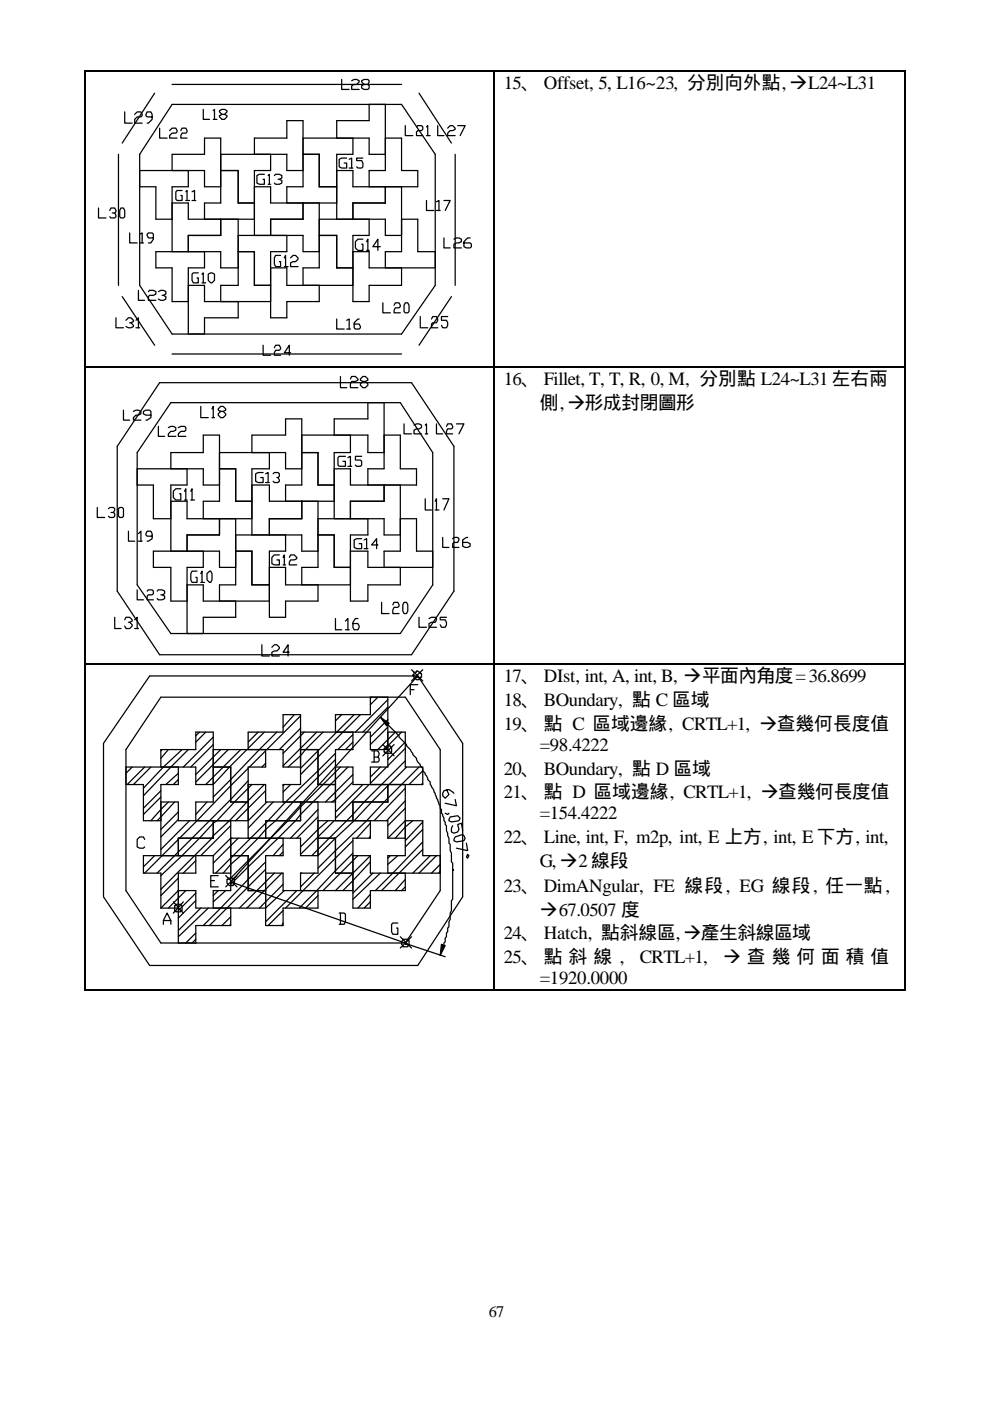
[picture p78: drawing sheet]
<svg xmlns="http://www.w3.org/2000/svg" width="210mm" height="297mm" viewBox="0 0 210 297" stroke-linecap="round" stroke-linejoin="round" font-family="sans-serif">
<defs><g id="words">
<g font-size="4">
<text x="106.9" y="19">15、 Offset, 5, L16~23, 分別向外點,‡L24~L31</text>
<text x="106.9" y="81.7">16、 Fillet, T, T, R, 0, M, 分別點 L24~L31左右兩</text>
<text x="114.6" y="86.7">側,‡形成封閉圖形</text>
<text x="106.9" y="144.6">17、 DIst, int, A, int, B, ‡平面內角度=36.8699</text>
<text x="106.9" y="149.7">18、 BOundary, 點 C 區域</text>
<text x="106.9" y="154.7">19、 點 C 區域邊緣, CRTL+1, ‡查幾何長度值</text>
<text x="114.6" y="159.2">=98.4222</text>
<text x="106.9" y="164.2">20、 BOundary, 點 D 區域</text>
<text x="106.9" y="169.2">21、 點 D 區域邊緣, CRTL+1, ‡查幾何長度值</text>
<text x="114.6" y="173.7">=154.4222</text>
<text x="106.9" y="178.8">22、 Line, int, F, m2p, int, E 上方, int, E 下方, int,</text>
<text x="114.6" y="183.8">G, ‡2線段</text>
<text x="106.9" y="189.1">23、 DimANgular, FE 線段, EG 線段, 任一點,</text>
<text x="114.6" y="194.1">‡67.0507 度</text>
<text x="106.9" y="199.1">24、 Hatch, 點斜線區,‡產生斜線區域</text>
<text x="106.9" y="204.2">25、 點 斜 線 ,</text>
<text x="114.6" y="208.7">=1920.0000</text>
<text x="135.8" y="204.2">CRTL+1,</text>
<text x="153.5" y="204.2">‡ 查 幾 何 面 積 值</text>
</g>
<text font-size="3.4" x="103.7" y="279.3">67</text>
</g></defs>
<g fill="none" stroke="#000" stroke-width=".26">
<path d="M18.1 15.3v62.4M18.3 15.1h86.5M32.8 19.8l-6.9 10.5M36.5 17.9h48.7M72.5 16.8v2.2h1.6M74.6 17.1l.5-.3h.6l.5 .3v.3l-.5 .5h-.6l-.5 .3v.8h1.6M77.3 17.9l-.6-.5v-.3l.6-.3h.8l.2 .3v.3l-.2 .5h-.8l-.6 .3v.5l.6 .3h.8l.2-.3v-.5l-.2-.3M88.9 19.8l6.9 10.5M104.9 15.3v62.4M105 15.1h86.8M192 15.3v62.4M25.1 32.7v27.8"/>
<path d="M26.5 23.7v2.4h1.5M28.6 24.3l.5-.6h.8l.3 .8-.3 .3h-.8l-.5 .5v.8h1.6M29.6 39.6h3.5v6.9h3.4M29.6 36.2h13.8v3.4h3.4M32.3 24.8h-1.1l-.2-.3 .2-.8h.8l.3 .6v1l-.8 .8h-.3M33.9 27.2v2.1h1.6M36 27.7l.5-.5h.8l.3 .8-.3 .2h-.8l-.5 .6v.5h1.6M36.5 36.2v-3.5h6.9v-3.4h3.4v13.7h-3.4v3.5M36.5 22.1h48.7l7.1 10.6v27.8l-7.1 10.3h-48.7l-6.9-10.3v-27.8zM38.4 27.7l.2-.5h.8l.3 .8-.3 .2h-.8l-.2 .6v.5h1.3M40 36.2v3.4h-3.5v13.8M43.1 23.2v2.1h1.3"/>
<path d="M45.2 23.5l.3-.3v2.1M45.2 25.3h.8M46.8 36.2h3.7v6.8h3.5M46.8 32.7h14.1v3.5h3.4M47.1 24.3l-.5-.6v-.2l.5-.3h.5l.6 .3v.2l-.6 .6h-.5l-.5 .2v.3l.5 .5h.5l.6-.5v-.3l-.6-.2M54 39.6h3.4v3.4h14M54 32.7v-3.4h6.9v-3.7h3.4v14h-3.4v3.4M56.1 37h-1.1l-.5 .2v1.6l.5 .3h1.1v-1.1h-.3M56.9 37.2l.2-.2v2.1M56.9 39.1h.5M57.4 32.7v3.5h-3.4v13.7M58.2 37.2l.3-.2h.8l.5 .2v.5l-.8 .3"/>
<path d="M59.3 38l.5 .3v.5l-.5 .3h-.8l-.3-.3M64.3 29.3h14v3.4h3.5M64.3 32.7h3.4v6.9h3.7M73.6 33.5h-1.1l-.5 .3v1.6l.5 .2h1.1v-1h-.6M74.1 33.8l.5-.3v2.1M74.1 35.6h.8M74.9 29.3v3.4h-3.5v13.8M77 33.5h-1.3v.5h1l.3 .6v.8l-.3 .2h-.8l-.2-.2M78.3 22.1v3.5h-6.9v3.7M81.8 39.6v3.4h-6.9v3.5M81.8 29.3h3.4v6.9h3.4v3.4h-13.7v-3.4h-3.5M81.8 22.1v14.1h-3.5v3.4"/>
<path d="M85.2 39.6v13.8h-3.4v3.4M86 26.6v2.2h1.6M88.4 26.9l.2-.3h.8l.3 .3v.5l-.3 .3h-.8l-.2 .3v.8h1.3M90.5 26.9l.3-.3v2.2M90.5 28.8h.8M92.9 26.6v2.2h1.3M95 27.2l.5-.6h.5l.6 .6v.2l-.6 .3h-.5l-.5 .5v.6h1.6M96.6 32.7v27.8M97.1 26.6h1.6l-1.1 2.2M20.9 44.1v2.1h1.6M23.3 44.6l.2-.5h.8l.3 .8-.3 .3h-.5M24.3 45.2l.3 .5v.2l-.3 .3h-.8l-.2-.3"/>
<path d="M25.7 44.1h.5l.3 .5v1.3l-.3 .3h-.5l-.3-.3v-1.3zM27.5 49.4v2.1h1.6M29.6 49.7l.6-.3v2.1M29.6 51.5h.8M32.5 50.4h-1l-.3-.7 .3-.3h.8l.2 .3v1l-.5 .8h-.5M36.5 43h3.5v3.5h14M38.6 40.4h-1l-.3 .3v1.5l.3 .3h1v-1h-.2M39.4 40.7l.3-.3v2.1M39.4 42.5h.8M40.7 40.7l.6-.3v2.1M40.7 42.5h.8M42.1 57.9h-1.1l-.3 .2v1.3l.3 .6h1.1v-1.1h-.3"/>
<path d="M42.9 58.1l.2-.2v2.1M42.9 60h.8M43.4 53.4v3.4h-3.4v14M44.2 58.1l.5-.2 .8 .2v1.3l-.5 .6h-.3l-.5-.6zM46.8 46.5v3.4h-6.8v3.5M50.5 56.8h-3.7v-3.4h-13.7v3.4h3.4v7.1h3.5M50.5 46.5v14h-3.7v3.4M50.5 53.4h3.5v7.1h3.4M50.5 49.9h13.8v3.5h3.4M57.4 56.8h3.5v3.7h14M59.5 54.2h-1l-.3 .5v1.3l.3 .5h1v-1h-.2M60.3 54.7l.3-.5v2.3"/>
<path d="M60.3 56.5h.8M60.9 49.9v3.5h-3.5v14h3.5v-3.5h6.8v-3.4M61.6 54.7l.6-.5h.5l.5 .5v.2l-.5 .6h-.5l-.6 .2v.8h1.6M64.3 43v3.5h-6.9v3.4M67.7 46.5h14.1v3.4h3.4M67.7 49.9h3.7v6.9h3.5M67.7 43v13.8h-3.4v3.7M74.9 53.4h3.4v3.4h14M77 50.7h-1.1l-.5 .5v1.4l.5 .5h1.1v-1.3h-.3M77.8 51.2l.3-.5v2.4M77.8 53.1h.5M78.3 46.5v3.4h-3.4v14h3.4v-3.4h6.9v-3.7"/>
<path d="M80.7 52.3h-1.6l1.1-1.6v2.4M85.2 46.5h3.4v6.9h3.7M90.5 42.5v2.1h1.6M92.6 42.8l.5-.3v2.1M92.6 44.6h.8M94.2 42.5h1.3l-1 2.1M94.2 50.4v2.2h1.3M96.3 50.7l.5-.3h.6l.5 .3v.5l-1.6 .6v.8h1.6M99.7 50.4h-.5l-.8 .8v1.1l.6 .3h.7l.3-.3v-.5l-.3-.3h-1.3M18.1 78v62.7M18.3 77.8h86.5M24.6 67.4v2.1h1.6"/>
<path d="M25.9 62.9l6.9 10.3M26.7 67.9l.6-.5h.5l.5 .5v.3l-.8 .2M27.8 68.4l.5 .6v.2l-.5 .3h-.5l-.6-.3M28.8 67.9l.6-.5v2.1M28.8 69.5h.8M29.4 61.6v2.1h1.3M31.5 61.8l.2-.2h.8l.6 .2v.6l-.6 .2h-.8l-.2 .3v.8h1.6M33.6 61.8l.5-.2h.6l.5 .2v.6l-.8 .2M34.7 62.6l.5 .3v.5l-.5 .3h-.6l-.5-.3M36.5 75.1h48.7M40 60.5h3.4v3.4h14M50.5 63.9v3.5h-7.1v3.4"/>
<path d="M55.8 73.2v2.1h1.6M58.2 73.7l.3-.5h.8l.2 .8-.2 .3h-.8l-.3 .5v.5h1.3M61.6 74.8h-1.3l1.1-1.6v2.1M71.4 67.6v2.2h1.6M72.2 79.8v2.4h1.4M73.6 67.9l.5-.3v2.2M73.6 69.8h.7M76.2 67.6h-.3l-.8 .8v1.1l.3 .3h.8l.3-.3-.3-.8h-1.1M81.2 64.2v2.1h1.6M83.6 64.7l.3-.5h.8l.2 .8-.2 .3h-.8l-.3 .5v.5h1.3M86 64.2h.5l.3 .5v1.4l-.3 .2h-.5l-.3-.2v-1.4zM89.2 67.1v2.4h1.6"/>
<path d="M91.5 67.6l.3-.5h.8l.3 .8-.3 .5h-.8l-.3 .3v.8h1.4M95 67.1h-1.3v.8h1l.3 .5v.6l-.3 .5h-.8l-.2-.5M95.8 62.9l-6.9 10.3M104.9 78v62.7M105 77.8h86.8M192 78v62.7M26.2 87v2.1h1.3M28.3 87.2l.5-.2h.6l.5 .2v.6l-.5 .2h-.6l-.5 .5v.6h1.6M29.1 99.4h14v3.4h3.5M32 88h-1l-.6-.2v-.6l.6-.2h.7l.3 .2v1.3l-.8 .6h-.2M33.6 90.4v2.1h1.3M33.9 81.1h53.4l9 13.5v30.7l-9 13.5h-53.4l-9-13.5v-30.7z"/>
<path d="M35.7 90.7l.5-.3h.6l.5 .3v.5l-.5 .3h-.6l-.5 .5v.5h1.6M36.2 99.4v-3.4h6.9v-3.7h3.5v14h-3.5v3.7M36.2 85.4h48.7l6.9 10.6v28l-6.9 10.3h-48.7l-7.1-10.3v-28zM37.8 90.7l.6-.3h.8l.2 .3v.5l-.2 .3h-.8l-.6 .5v.5h1.6M39.7 99.4v3.4h-3.5v14.1M42.6 86.2v2.3h1.6M45 86.7l.2-.5v2.3M45 88.5h.5M46.6 99.4h3.4v6.9h3.4M46.6 96h14v3.4h3.4M46.8 87.2l-.5-.2v-.3l.5-.5h.6l.5 .5v.3l-.5 .2h-.6l-.5 .6v.2l.5 .5h.6l.5-.5v-.2l-.5-.6M53.4 96v-3.7h7.2v-3.5h3.4v14h-3.4v3.5"/>
<path d="M57.1 96v3.4h-3.7v14M64 92.3h14.1v3.7h3.4M64 96h3.5v6.8h3.4M73.3 96.7h-1.3l-.3 .3v1.6l.3 .3h1.3v-1.1h-.5M73.8 97l.5-.3v2.2M73.8 98.9h.8M74.3 80.3l.3-.5h.8l.5 .5v.3l-.5 .3h-.8l-.3 .5v.8h1.6M74.3 92.3v3.7h-3.4v14M76.7 96.7h-1.3v.8h1.1l.2 .3v.8l-.2 .3h-.8l-.3-.3M77 80.9l-.5-.3v-.3l.5-.5h.5l.6 .5v.3l-.6 .3h-.5l-.5 .5v.3l.5 .5h.5l.6-.5v-.3l-.6-.5M78.1 85.4v3.4h-7.2v3.5M81.5 92.3h3.4v7.1h3.5v3.4h-14.1v-3.4h-3.4"/>
<path d="M81.5 85.4v14h-3.4v3.4M85.7 89.9v2.1h1.6M87.8 90.1l.6-.2h.5l.5 .2v.6l-1.6 .5v.8h1.6M90.2 90.1l.3-.2v2.1M90.2 92h.6M92.6 89.9v2.1h1.3M94.7 90.4l.3-.5h.8l.2 .8-.2 .2h-.8l-.3 .6v.5h1.3M96.8 89.9h1.6l-1 2.1M20.6 107.6v2.1h1.6M23 107.9l.3-.3h.8l.2 .3-.2 .8h-.6M24.1 108.7l.2 .2v.5l-.2 .3h-.8l-.3-.3M25.1 107.9l.3-.3h.5l.3 .3v1.5l-.3 .3h-.5l-.3-.3z"/>
<path d="M27.3 112.6v2.1h1.3M29.1 102.8h3.4v7.2h3.7M29.4 113.2l.5-.6v2.1M29.4 114.7h.8M32.3 113.7h-1.1l-.2-.3 .2-.8h.8l.3 .6v1l-.8 .5h-.3M36.2 106.3h3.5v3.7h13.7M38.4 103.6h-1.1l-.5 .6v1.3l.5 .5h1.1v-1.3h-.3M39.2 104.2l.2-.6v2.4M39.2 106h.5M40.5 104.2l.2-.6v2.4M40.5 106h.8M43.1 116.9v3.4h-3.4v14"/>
<path d="M46.6 110v3.4h-6.9v3.5M50 110v14h-3.4v3.4M50 116.9h3.4v7.1h3.7M50 113.4h14v3.5h3.5M53.4 102.8h3.7v3.5h13.8M55.8 100.2h-1l-.6 .3v1.5l.6 .3h1v-1.1h-.5M56.4 100.5l.5-.3v2.1M56.4 102.3h.7M57.9 100.5l.3-.3h.8l.3 .3v.5l-.3 .2h-.3M59 101.2l.3 .6v.2l-.3 .3h-.8l-.3-.3M59.3 117.7h-1.1l-.5 .5v1.3l.5 .3h1.1v-1.1h-.6M60.1 118.2l.2-.5v2.1"/>
<path d="M60.1 119.8h.5M60.6 113.4v3.5h-3.5v14h3.5v-3.5h6.9v-3.4M61.4 118.2l.2-.5h.8l.6 .5v.2l-.6 .3h-.8l-.2 .5v.6h1.6M64 106.3v3.7h-6.9v3.4M67.5 110h14v3.4h3.4M67.5 113.4h3.4v6.9h3.4M67.5 106.3v14h-3.5v3.7M74.3 116.9h3.8v3.4h13.7M76.7 114.2h-1l-.6 .3v1.6l.6 .2h1v-1h-.5M77.3 114.5l.5-.3v2.1M77.3 116.3h.8M78.1 110v3.4h-3.8v14h3.8v-3.4h6.8v-3.7"/>
<path d="M80.2 115.5h-1.4l1.1-1.3v2.1M81.5 102.8v3.5h-7.2v3.7M84.9 102.8v14.1h-3.4v3.4M84.9 110h3.5v6.9h3.4M90.2 105.7v2.4h1.3M92.3 106.3l.3-.6v2.4M92.3 108.1h.8M93.9 105.7h1.3l-1 2.4M93.9 113.9v2.2h1.3M96 114.2l.3-.3h.8l.3 .3-.3 .8h-.8l-.3 .3v.8h1.4M99.2 113.9h-.2l-.8 .6v1.3l.5 .3h.5l.5-.3v-.5l-.5-.3h-1M24.3 130.9v2.4h1.4"/>
<path d="M26.5 131.4l.2-.5h.8l.5 .5v.3l-.7 .2M27.5 131.9l.5 .6v.2l-.5 .6h-.8l-.2-.6M28.6 131.4l.5-.5v2.4M28.6 133.3h.8M29.1 125.1v2.1h1.3M31.2 125.3l.3-.2h.8l.2 .2v.6l-.2 .2h-.8l-.3 .3v.8h1.3M33.3 125.3l.3-.2h.8l.5 .2v.6l-.8 .2M34.4 126.1l.5 .3v.5l-.5 .3h-.8l-.3-.3M39.7 124h3.4v3.4h14M41.8 121.1h-1.1l-.2 .5v1.3l.2 .6h1.1v-1.1h-.3M42.6 121.6l.3-.5v2.4M42.6 123.5h.8"/>
<path d="M43.9 121.6l.5-.5h.3l.3 .5v1.3l-.3 .6h-.3l-.5-.6zM50 120.3h-3.4v-3.4h-14.1v3.4h3.7v7.1h3.5M50 127.4v3.5h-6.9v3.4M55.6 136.7v2.4h1.5M57.1 120.3h3.5v3.7h13.7M57.7 137.2l.5-.5h.5l.6 .5v.3l-.6 .5h-.5l-.5 .3v.8h1.6M61.4 138.3h-1.3l1-1.6v2.4M71.2 131.1v2.4h1.3M73.3 131.7l.5-.6v2.4M73.3 133.5h.8M75.9 131.1h-.5l-.5 .8v1.1l.2 .5h.8l.3-.5-.3-.8h-1M81 127.7v2.4h1.5"/>
<path d="M83.3 128.2l.3-.5h.8l.3 .8-.3 .3h-.8l-.3 .5v.8h1.4M85.7 127.7h.6l.2 .5v1.4l-.2 .5h-.6l-.2-.5v-1.4zM88.9 130.9v2.1h1.6M91 131.1l.5-.2h.8l.3 .2-.3 .8h-.8l-.5 .3v.8h1.6M94.7 130.9h-1.3v.5h1.1l.2 .5v.6l-.2 .5h-.8l-.3-.5M18.1 140.9v68.8M18.3 140.8h86.5M31.7 143.3h56.9l9.6 14.3v32.5l-9.6 14.6h-56.9l-9.7-14.6v-32.5zM34.1 147.8h51.9l7.4 11.1v29.9l-7.4 11.1h-51.9l-7.4-11.1v-29.9zM34.4 158.9l-.3 .3M35.7 158.9l-1.6 1.9M38.6 158.9l-3.9 3.7-4.3 4.5"/>
<path d="M40 158.9l-9.6 9.8M42.3 155.2l-.8 .8M43.7 155.2l-2.2 2.1M45.2 157.9l-4.7 4.7M45.2 156.3l-6.3 6.3M45.2 158.9h14.9v3.7h3.7M46.8 158.9l-5.3 5.3M48.4 158.9l-6.9 6.9M51.1 158.9l-7.4 7.4M52.4 158.9l-7.2 7.4h-3.7v-3.7h-14.8M52.7 158.9v-3.7h7.4v-3.7h3.7v14.8h-3.7v3.7M54.8 155.2l-2.1 2.1"/>
<path d="M56.1 155.2l-3.4 3.5M56.4 158.9v3.7h-3.7v15.1M56.4 159.2l-3.5 3.4M58.7 155.2l-13.5 13.8M62.4 151.5l-2.3 2.7M63.8 158.9h3.7v7.4h3.7M63.8 151.8l-7.2 7.1M63.8 154.4l-4.5 4.5M63.8 155.2h14.8v3.7h3.7M64.6 155.2l-4.5 4.5M67.2 155.2l-7.1 7.2M68.5 155.2l-3.7 3.7-1 1.3-2.7 2.4"/>
<path d="M71.2 159.7l-10.6 10.3-3.7 4-11.1 11.1M72.5 151.5l-1.3 1.3M74.9 155.2v3.7h-3.7v15.1M74.9 157.3l-1.6 1.6M74.9 155.8l-3.2 3.1M75.1 151.5l-11.3 11.4M76.5 151.5l-12.7 12.7M78.6 147.8v3.7h-7.4v3.7M78.8 159.2h1.4l.2 .5-.2 .8M78.8 147.8l-.2 .3M79.4 159.2v2.4M80.2 147.8l-1.6 1.6"/>
<path d="M80.7 152l1.8 1.4-.5 .5zM81.2 157.9l2.4 2.3M81.5 158.7h.3v-.3h.2v-.3h.8v.3h.3v1.1l-.3 .2h-1v-.2h-.3zM82.3 153.6l2.4 2.4v.3l1.6 1.6v.2l.7 .8 .6 .8v.3l.8 .8 .2 .8 1.1 1.3v.5l.5 .6 .6 1.3 .5 .5v.5l1 1.9 .8 2.4 .3 .2v.6l.3 .2v.8l.2 .3 .3 1.3 .3 .3v.5l.2 .3v1l.5 1.6v1.1l.3 .2v1.4l.3 .5v1.8l.2 .3v7.7l-.2 .2v2.2l-.3 .5v1.3l-.3 .5v1.1l-.2 .3v.8l-.3 .2v.8l-.2 .3v.8l-.3 .2v.3M82.3 155.2h3.7v7.4h3.7v3.7h-14.8v-3.7h-3.7M82.3 154.2l-3.7 3.7M82.3 149.9l-5.3 5.3M82.3 148.3l-6.9 6.9M82.3 152.6l-3.7 3.7M82.3 147.8v14.8h-3.7v3.7M83.6 157.9l-2.4 2.3M83.9 155.2l-3.7 3.7"/>
<path d="M85.2 155.2l-3.7 3.7M86 157.3l-3.7 3.7M86 158.7l-3.7 3.7M87 146.2h.8M87.3 142l2.4 2.4M87.8 142.5h.6v-.2l.8 .2v.3h.2v.8h-.2v.2h-.3v.3h-.5l-.3-.3h-.3v-.5h-.2v-.2h.2zM88.6 145.2h-1.6v2.1M88.6 143.3l-39.7 43.7 37.1 12.9M89.7 142l-2.4 2.4M104.9 140.9v68.8M105 140.8h86.8M192 140.9v68.8"/>
<path d="M26.7 166.3h3.7v7.7h3.7M28 162.6l-1.3 1.4M30.7 178l-.3-.6h-.8l-.5 .6v1.6l.5 .2h.8l.3-.2M30.7 162.6l-3.7 3.7M32 162.6l-3.7 3.7M34.1 170h3.7v4h14.9l3.9-4M34.1 162.6v-3.7h7.4v-3.7h3.7v14.8h-3.7v4M34.1 169l-3.7 3.7M34.1 167.7l-3.7 3.7M35.7 170l-3.7 4M37 170l-3.7 4M37.8 162.6v3.7h-3.7v15.1"/>
<path d="M37.8 165.3l-1 1M37.8 173.7l-3.7 3.7M37.8 164l-2.6 2.3M37.8 172.2l-3.7 3.7M40.2 174l-6.1 6.1M43.9 170l-2.4 2.7M45.2 162.6h3.7v7.4h3.8M45.2 174v3.7h-7.4v3.7M48.9 175.1l-6.3 6.3M48.9 174v14.8h-3.7v3.7M50.5 177.7l-5.3 5.3M52.7 162.9l-22 22.2"/>
<path d="M52.7 165.5l-3.8 4-15.6 15.6M52.7 166.3h3.7v3.7h14.8M53.4 166.3l-14.8 15.1-4.5 4.2M56.1 166.3l-7.4 7.7-3.5 3.2-.2 .5-10.9 10.9M56.4 167.7l-6.4 6.3M56.4 161.8l-.8 .8M57.9 170l-5.2 5.6M60.1 177.7v3.7h-3.7v14.8h3.7v-3.7h7.4v-3.7M60.1 179l-2.2 2.4M60.3 166.3l-.2 .3M61.6 166.3l-1.5 1.6M63.8 170v4h-7.4v3.7"/>
<path d="M67.5 170v15.1h-3.7v3.7M67.5 173.2l-4.5 4.5M67.5 174h14.8v3.7M67.5 177.7h3.7M67.5 171.6l-5.9 6.1M69.6 174l-2.1 1.9-3.7 3.7M70.9 174l-7.1 7.2M71.2 161l-9 9-3.7 4-2.1 1.9-1.6 1.8-3.7 3.7-2.2 1.9-1.5 1.8M71.2 177.7l-3.7 3.7h-3.7v-3.7h-14.9l-3.7 3.7M71.2 177.7v7.4h3.7M72.2 162.6l-23.3 23.6M73.8 162.6l-10 10.1-1.1 1.3-3.7 3.7-10.1 9.8"/>
<path d="M74.9 165.8l-3.7 3.7-.8 .5M74.9 178.2l-14.3 14.3M74.9 164.2l-5.8 5.8M77 166.3l-5.8 5.9M78.3 166.3l-7.1 7.2M78.6 174v3.7h-3.7v14.8h3.7v-3.7h7.4v-3.7M78.6 174.5l-2.9 3.2M78.6 177.2l-.3 .5M79.4 160.5h.8l.2 .3v.5l-.2 .3h-1.4M80.7 162.6l-2.1 2.1M82 162.6l-3.4 3.5M82.3 166.3v3.7h-7.4v4"/>
<path d="M82.3 177.7h3.7M86 161.3l-19.9 20.1M86 174h.1M86 166.3v15.1h-3.7v3.7M86 174h3.7v7.4h3.7M86 167.1l-6.6 6.9M86 171.4l-3.7 3.7M86 169.8l-4 4.2M86 174l-3.7 3.7M86.3 162.6l-7.5 7.4-3.7 4-3.9 3.7M87.6 174l-1.6 1.3-2.1 2.4M88.9 162.6l-7.4 7.4-3.7 4-10.3 10.1"/>
<path d="M89.7 163.4l-2.9 2.9M89.7 175.9l-3.7 3.7M89.7 166.1l-.3 .2M89.7 174.3l-3.7 3.9M89.7 178.5l-10.1 10.3M94.5 172.4l.5 .3 .2-.3M94.7 167.4l.5 1.1-.7 .7-.6-.5v-.5l.3-.5 1-.3 1.1 .8M95.5 173.2l1.6-.3 .5 .6-.2 .5-1.6 .3-.6-.3zM96 175.1l-.2 .5v.8l.5 .3 .8-.3 .3-.5-.3-1.1 .8-.3 .3 1.6M96.6 177.4l1.6-.5 .5 .8-.3 .5-1.6 .3-.5-.3zM96.6 169.5l.2 1.3-2.3-.5M99 178.8l.2 1.6-2.4-.6"/>
<path d="M32.8 181.4l-2.4 2.4M34.1 192.5h3.7M34.7 196v-.8l.8-1.6 .7 1.6v.8M34.7 195.2h1.5M36.8 191.2l2.1 2.4M37 192h.3v-.3h1.1v.3h.2v1.1h-.2v.2h-1.1v-.2h-.3zM37.8 186.2l-3.7 3.7M38.9 191.2l-2.1 2.4M39.4 188.8l-3.7 3.7M41.5 182.5l-2.6 2.6M41.5 190.9l-3.7 3.7M41.5 199.1l-.8 .8"/>
<path d="M41.5 189.4l-3.7 3.7M41.5 197.8l-2.1 2.1M41.5 181.4v3.7h-3.7v14.8M42.6 192.5l-4.8 4.8M44.2 192.5l-6.4 6.1M44.7 186.7h.8M45.2 181.4h-14.8v3.7h3.7v7.4M45.2 181.4v3.7h3.7M46.3 185.6h-1.6v2.4h1.6M46.3 188.8l-1.1 1.1M47.9 188.8l-2.7 2.4M47.9 185.6l2.4 2.4"/>
<path d="M48.4 186.2h1.1v.2h.2v1.1h-.2v.3h-.8l-.5-.6v-.8h.2zM48.9 196l-.2 .2M48.9 181.4h3.8v7.4h3.7M48.9 194.4l-1.8 1.8M48.9 192.5v3.7h-7.4v3.7M50.3 185.6l-2.4 2.4M56.4 184.3l-12 11.9M56.4 185.1h3.7v3.7h14.8M56.4 182.7l-13.3 13.5M58.2 185.1l-7.4 7.4M59.8 185.1l-7.4 7.4M60.1 180.6l-.8 .8"/>
<path d="M60.1 187.5l-5.1 5M60.1 193.1l-3.2 3.1M60.1 195.7l-.3 .5M60.3 188.8l-3.9 3.7h-14.9v-3.7h-3.7l-3.7 3.7M63 188.8l-6.6 6.6M66.7 185.1l-2.9 2.9M67.5 189.9l-2.7 2.6M72 193.6h1l.3 .3v1.5l-.3 .6h-1M72.2 193.6v2.4M74.9 181.4h3.7M74.9 180.9l-11.4 11.6M75.9 181.4l-7.4 7.4"/>
<path d="M78.6 181.4v3.7h14.8M78.6 182.7l-5.8 6.1M78.6 191.2l-1.3 1.3M78.6 181.4l-7.4 7.4M78.6 189.6l-2.7 2.9M79.1 185.1l-4.2 4.3M80.7 185.1l-5.8 5.6M82.8 181.4l-.5 .5M84.4 195.7h-1.1l-.2 .3v1.6l.2 .5h1.1v-1.3h-.3M84.4 181.4l-2.1 1.9M84.9 198.6l2.4 2.4M85.5 199.1h1v.3h.3v1.1h-.3v.2h-1v-.2l-.3-.3v-.5l.3-.3z"/>
<path d="M86 188l-.8 .8M86 186.4l-2.1 2.4M87.3 198.6l-2.4 2.4M89.7 180.1l-8.7 8.7M91.3 181.4l-3.7 3.7M92.6 181.4l-3.7 3.7M93.4 184.6l-.3 .5M93.4 183.3l-1.9 1.8M99.2 181.2l.3 .2-.3 .5-.2-.2zM18.3 209.9h86.5M86.5 200.2l8 2.6M93.7 200.2l.8 .3-1.1 2.1z"/>
<path d="M105 209.9h86.8"/>
</g>
<g fill="#000">
<path d="M18 15h.3v.3h-.3zM104.8 15h.2v.3h-.2zM191.8 15h.3v.3h-.3zM18 77.7h.3v.3h-.3zM104.8 77.7h.2v.3h-.2zM191.8 77.7h.3v.3h-.3zM18 140.7h.3v.2h-.3zM88.6 143.3h.3v.3h-.3zM104.8 140.7h.2v.2h-.2zM191.8 140.7h.3v.2h-.3zM48.9 187h.3v.2h-.3zM96 184.3h.3v.3h-.3z"/>
<path d="M18 209.7h.3v.3h-.3zM86 199.9h.3v.3h-.3zM104.8 209.7h.2v.3h-.2zM191.8 209.7h.3v.3h-.3z"/>
</g>
<path d="M80.7 152l1.8 1.4-.5 .5zM93.7 200.2l.8 .3-1.1 2.1z" fill="#000"/>
<use href="#words"/>
</svg>
